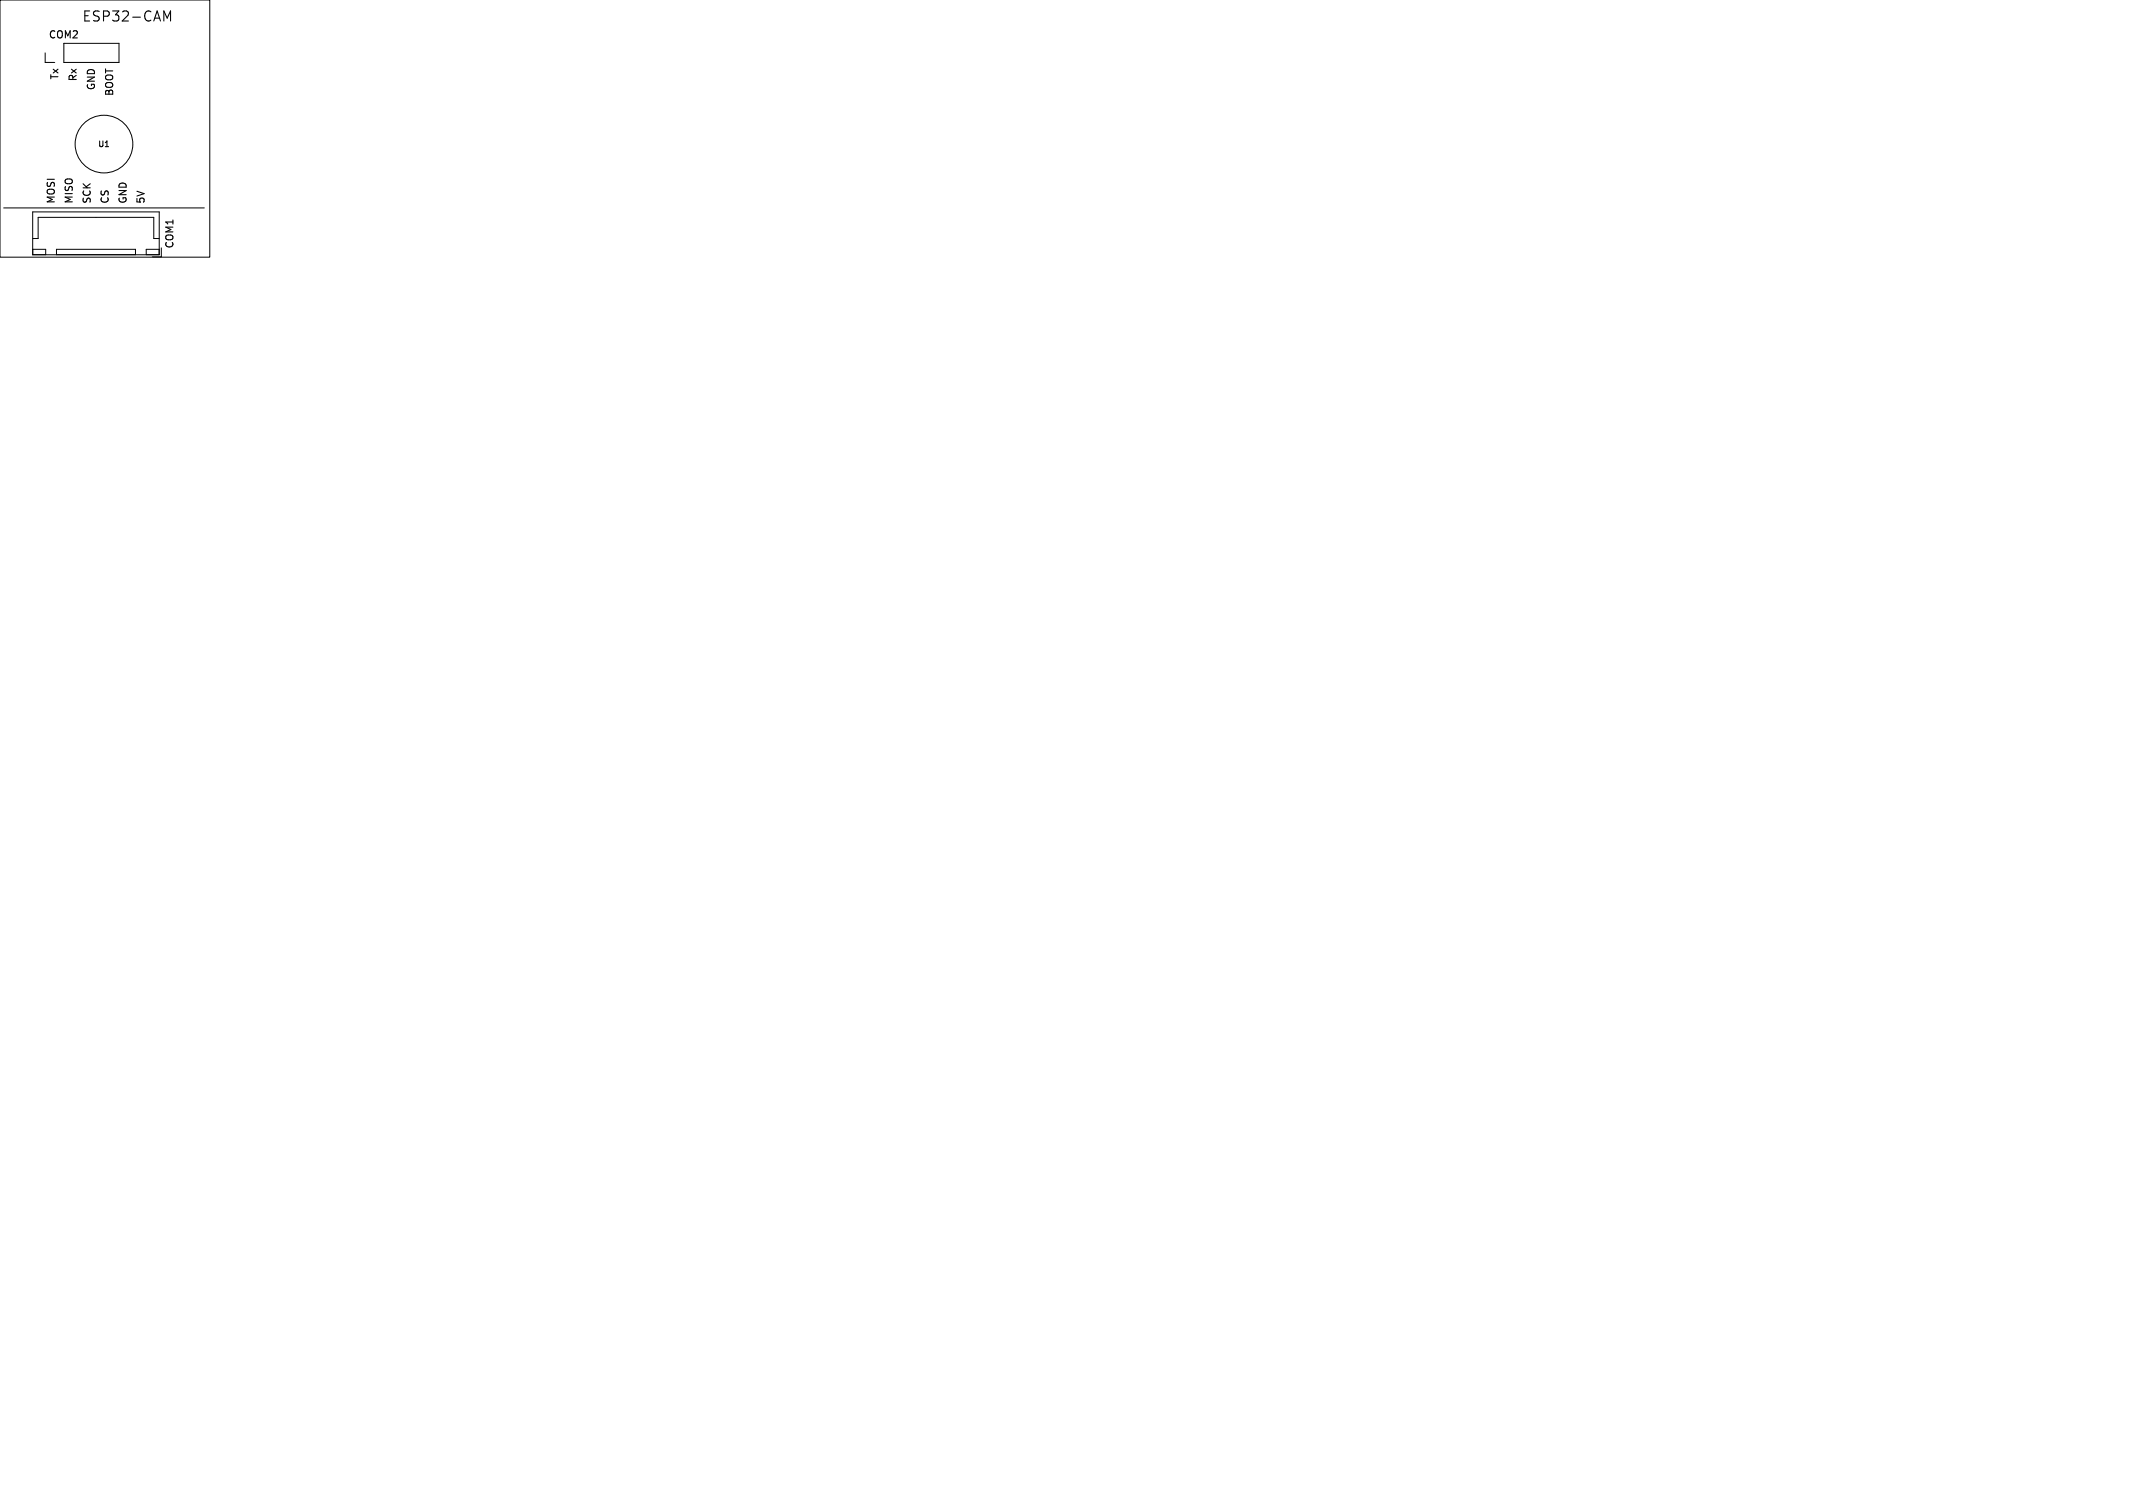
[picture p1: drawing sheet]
<svg xmlns="http://www.w3.org/2000/svg" width="297mm" height="210mm" viewBox="0 0 297 210" stroke-linecap="round" stroke-linejoin="round" font-family="sans-serif">
<defs><g id="words">
<text font-size="1.9" x="11.4" y="3.2">ESP32-CAM</text>
<g font-size="1.4">
<text x="6.7" y="5.6">COM2</text>
<text x="8.3" y="11.2" transform="rotate(-90 8.3 11.2)">Tx</text>
<text x="10.9" y="11.5" transform="rotate(-90 10.9 11.5)">Rx</text>
<text x="13.4" y="12.7" transform="rotate(-90 13.4 12.7)">GND</text>
<text x="16" y="13.5" transform="rotate(-90 16 13.5)">BOOT</text>
<text x="7.8" y="28.4" transform="rotate(-90 7.8 28.4)">MOSI</text>
<text x="10.3" y="28.4" transform="rotate(-90 10.3 28.4)">MISO</text>
<text x="12.8" y="28.4" transform="rotate(-90 12.8 28.4)">SCK</text>
<text x="15.3" y="28.4" transform="rotate(-90 15.3 28.4)">CS</text>
<text x="17.8" y="28.4" transform="rotate(-90 17.8 28.4)">GND</text>
<text x="20.3" y="28.4" transform="rotate(-90 20.3 28.4)">5V</text>
<text x="24.3" y="34.7" transform="rotate(-90 24.3 34.7)">COM1</text>
</g>
<text font-size="1.1" x="13.5" y="20.7">U1</text>
</g></defs>
<path d="M22.8 1.5l.5 1 .4-1v1.4M14.7 20.4h.4" fill="none" stroke="#000" stroke-width=".15"/>
<g fill="none" stroke="#000" stroke-width=".14">
<path d="M0 0h29.2v35.8h-29.2zM6.3 7.4v1.3h1.3M8.9 6h7.7v2.7h-7.7zM.5 29h27.9M4.6 29.5h17.6v6h-17.6zM4.6 34.7h1.8v.8M4.6 33.2h.7v-2.9h16.1v2.9h.8M7.9 35.5v-.8h11v.8M22.2 34.7h-1.8v.8M22.5 34.5v1.3h-1.3"/>
<circle cx="14.5" cy="20.1" r="4"/>
</g>
<g fill="#fff" stroke="#fff" stroke-width=".14">
<circle cx="3" cy="7.4" r=".51"/>
<circle cx="3" cy="9.9" r=".51"/>
<circle cx="3" cy="12.4" r=".51"/>
<circle cx="3" cy="15" r=".51"/>
<circle cx="3" cy="17.5" r=".51"/>
<circle cx="3" cy="20.1" r=".51"/>
<circle cx="3" cy="22.6" r=".51"/>
<circle cx="3" cy="25.1" r=".51"/>
<circle cx="25.9" cy="25.1" r=".51"/>
<circle cx="25.9" cy="22.6" r=".51"/>
<circle cx="25.9" cy="20.1" r=".51"/>
<circle cx="25.9" cy="17.5" r=".51"/>
<circle cx="25.9" cy="15" r=".51"/>
<circle cx="25.9" cy="12.4" r=".51"/>
<circle cx="25.9" cy="9.9" r=".51"/>
<circle cx="25.9" cy="7.4" r=".51"/>
<circle cx="26.7" cy="2.3" r="1.6"/>
<circle cx="2.3" cy="2.3" r="1.6"/>
<circle cx="26.7" cy="32.5" r="1.6"/>
<circle cx="2.3" cy="32.5" r="1.6"/>
<circle cx="7.6" cy="7.4" r=".5"/>
<circle cx="10.2" cy="7.4" r=".5"/>
<circle cx="12.7" cy="7.4" r=".5"/>
<circle cx="15.2" cy="7.4" r=".5"/>
<circle cx="19.6" cy="33" r=".47"/>
<circle cx="17.1" cy="33" r=".47"/>
<circle cx="14.6" cy="33" r=".47"/>
<circle cx="12.1" cy="33" r=".47"/>
<circle cx="9.6" cy="33" r=".47"/>
<circle cx="7.1" cy="33" r=".47"/>
</g>
<use href="#words"/>
</svg>
